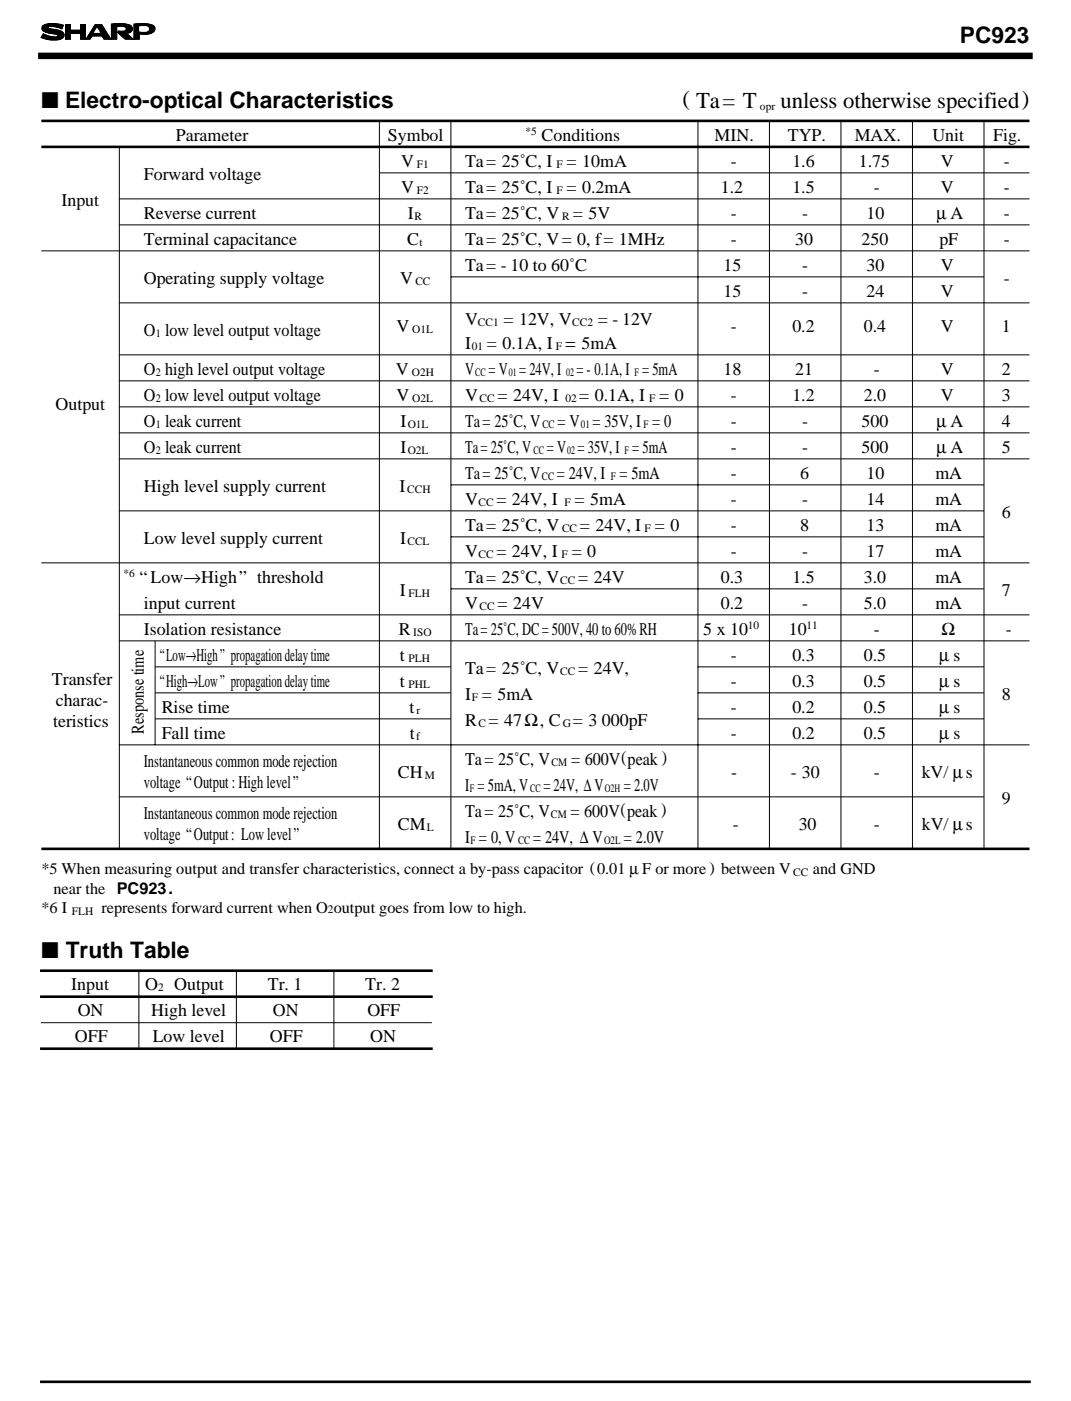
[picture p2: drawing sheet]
<svg xmlns="http://www.w3.org/2000/svg" width="165mm" height="216mm" viewBox="0 0 165 216" stroke-linecap="round" stroke-linejoin="round" font-family="sans-serif">
<defs><g id="words">
<g font-size="3.5">
<text x="147.7" y="6.7">PC923</text>
<text x="6.4" y="16.7">■ Electro-optical Characteristics</text>
<text x="105" y="16.3">( Ta= T</text>
<text x="120.1" y="16.7">unless otherwise specified)</text>
<text x="6.4" y="147.4">■ Truth Table</text>
</g>
<g font-size="2.7">
<text x="27" y="21.6">Parameter</text>
<text x="59.7" y="21.6">Symbol</text>
<text x="83.3" y="21.6">Conditions</text>
<text x="109.9" y="21.6">MIN.</text>
<text x="121.2" y="21.6">TYP.</text>
<text x="131.5" y="21.6">MAX.</text>
<text x="143.4" y="21.6">Unit</text>
<text x="152.8" y="21.6">Fig.</text>
<text x="22.1" y="27.6">Forward voltage</text>
<text x="61.7" y="25.6">V</text>
<text x="61.7" y="29.6">V</text>
<text x="71.5" y="25.6">Ta= 25˚C, I</text>
<text x="71.5" y="29.6">Ta= 25˚C, I</text>
<text x="87.2" y="25.6">= 10mA</text>
<text x="87.2" y="29.6">= 0.2mA</text>
<text x="110.9" y="29.6">1.2</text>
<text x="112.4" y="25.6">-</text>
<text x="121.9" y="29.6">1.5</text>
<text x="121.9" y="25.6">1.6</text>
<text x="132.1" y="25.6">1.75</text>
<text x="134.4" y="29.6">-</text>
<text x="144.7" y="29.6">V</text>
<text x="144.7" y="25.6">V</text>
<text x="154.4" y="29.6">-</text>
<text x="154.4" y="25.6">-</text>
<text x="9.5" y="31.6">Input</text>
<text x="22.1" y="33.6">Reverse current</text>
<text x="62.8" y="33.6">I</text>
<text x="71.5" y="33.6">Ta= 25˚C, V</text>
<text x="88.1" y="33.6">= 5V</text>
<text x="112.4" y="33.6">-</text>
<text x="123.4" y="33.6">-</text>
<text x="133.3" y="33.6">10</text>
<text x="144" y="33.6">µ A</text>
<text x="154.4" y="33.6">-</text>
<text x="22.1" y="37.6">Terminal capacitance</text>
<text x="62.6" y="37.6">C</text>
<text x="71.5" y="37.6">Ta= 25˚C, V= 0, f= 1MHz</text>
<text x="71.5" y="41.6">Ta= - 10 to 60˚C</text>
<text x="111.3" y="41.6">15</text>
<text x="112.4" y="37.6">-</text>
<text x="122.3" y="37.6">30</text>
<text x="123.4" y="41.6">-</text>
<text x="132.5" y="37.6">250</text>
<text x="133.3" y="41.6">30</text>
<text x="144.5" y="37.6">pF</text>
<text x="144.7" y="41.6">V</text>
<text x="154.4" y="37.6">-</text>
<text x="22.1" y="43.6">Operating supply voltage</text>
<text x="61.5" y="43.6">V</text>
<text x="111.3" y="45.6">15</text>
<text x="123.4" y="45.6">-</text>
<text x="133.3" y="45.6">24</text>
<text x="144.7" y="45.6">V</text>
<text x="154.4" y="43.6">-</text>
<text x="22.1" y="51.6">O low level output voltage</text>
<text x="61" y="51.1">V</text>
<text x="71.5" y="53.7">I</text>
<text x="71.6" y="50">V</text>
<text x="74.9" y="53.7">= 0.1A, I</text>
<text x="77.5" y="50">= 12V, V</text>
<text x="87" y="53.6">= 5mA</text>
<text x="92" y="50">= - 12V</text>
<text x="112.4" y="51.1">-</text>
<text x="121.9" y="51.1">0.2</text>
<text x="132.9" y="51.1">0.4</text>
<text x="144.7" y="51.1">V</text>
<text x="154.1" y="51.1">1</text>
<text x="22.1" y="57.6">O high level output voltage</text>
<text x="60.9" y="57.6">V</text>
<text x="71.5" y="57.6">V</text>
<text x="75.1" y="57.6">= V = 24V, I</text>
<text x="88.7" y="57.6">= - 0.1A, I</text>
<text x="98.8" y="57.6">= 5mA</text>
<text x="111.3" y="57.6">18</text>
<text x="122.3" y="57.6">21</text>
<text x="134.4" y="57.6">-</text>
<text x="144.7" y="57.6">V</text>
<text x="154.1" y="57.6">2</text>
<text x="8.5" y="63.1">Output</text>
<text x="22.1" y="61.6">O low level output voltage</text>
<text x="22.1" y="65.6">O leak current</text>
<text x="61" y="61.6">V</text>
<text x="61.6" y="65.6">I</text>
<text x="71.5" y="61.6">V</text>
<text x="71.5" y="65.6">Ta= 25˚C, V</text>
<text x="76.5" y="61.6">= 24V, I</text>
<text x="85.7" y="65.6">= V</text>
<text x="89.1" y="61.6">= 0.1A, I</text>
<text x="91.1" y="65.6">= 35V, I = 0</text>
<text x="101.4" y="61.6">= 0</text>
<text x="112.4" y="61.6">-</text>
<text x="112.4" y="65.6">-</text>
<text x="121.9" y="61.6">1.2</text>
<text x="123.4" y="65.6">-</text>
<text x="132.5" y="65.6">500</text>
<text x="132.9" y="61.6">2.0</text>
<text x="144" y="65.6">µ A</text>
<text x="144.7" y="61.6">V</text>
<text x="154.1" y="65.6">4</text>
<text x="154.1" y="61.6">3</text>
<text x="22.1" y="69.6">O leak current</text>
<text x="61.6" y="69.6">I</text>
<text x="71.5" y="69.6">Ta= 25˚C, V</text>
<text x="84.1" y="69.6">= V = 35V, I</text>
<text x="97.3" y="69.6">= 5mA</text>
<text x="112.4" y="69.6">-</text>
<text x="123.4" y="69.6">-</text>
<text x="132.5" y="69.6">500</text>
<text x="144" y="69.6">µ A</text>
<text x="154.1" y="69.6">5</text>
<text x="22.1" y="75.6">High level supply current</text>
<text x="61.4" y="75.6">I</text>
<text x="71.5" y="73.6">Ta= 25˚C, V</text>
<text x="71.5" y="77.6">V</text>
<text x="76.4" y="77.6">= 24V, I</text>
<text x="85.6" y="73.6">= 24V, I</text>
<text x="88.4" y="77.6">= 5mA</text>
<text x="95.3" y="73.6">= 5mA</text>
<text x="112.4" y="73.6">-</text>
<text x="112.4" y="77.6">-</text>
<text x="123.1" y="73.6">6</text>
<text x="123.4" y="77.6">-</text>
<text x="133.3" y="73.6">10</text>
<text x="133.3" y="77.6">14</text>
<text x="143.9" y="73.6">mA</text>
<text x="143.9" y="77.6">mA</text>
<text x="22.1" y="83.6">Low level supply current</text>
<text x="61.6" y="83.6">I</text>
<text x="71.5" y="81.6">Ta= 25˚C, V</text>
<text x="89.2" y="81.6">= 24V, I</text>
<text x="100.7" y="81.6">= 0</text>
<text x="112.4" y="81.6">-</text>
<text x="123.1" y="81.6">8</text>
<text x="133.3" y="81.6">13</text>
<text x="143.9" y="81.6">mA</text>
<text x="154.1" y="79.6">6</text>
<text x="21.5" y="89.6">“ Low→High” threshold</text>
<text x="71.5" y="89.6">Ta= 25˚C, V</text>
<text x="71.5" y="85.6">V</text>
<text x="76.4" y="85.6">= 24V, I</text>
<text x="87.9" y="85.6">= 0</text>
<text x="89" y="89.6">= 24V</text>
<text x="110.9" y="89.6">0.3</text>
<text x="112.4" y="85.6">-</text>
<text x="121.9" y="89.6">1.5</text>
<text x="123.4" y="85.6">-</text>
<text x="132.9" y="89.6">3.0</text>
<text x="133.3" y="85.6">17</text>
<text x="143.9" y="85.6">mA</text>
<text x="143.9" y="89.6">mA</text>
<text x="22.1" y="93.6">input current</text>
<text x="61.5" y="91.6">I</text>
<text x="71.5" y="93.6">V</text>
<text x="76.5" y="93.6">= 24V</text>
<text x="110.9" y="93.6">0.2</text>
<text x="123.4" y="93.6">-</text>
<text x="132.9" y="93.6">5.0</text>
<text x="143.9" y="93.6">mA</text>
<text x="154.1" y="91.6">7</text>
<text x="22.1" y="97.6">Isolation resistance</text>
<text x="24.6" y="101.7">“Low→High” propagation delay time</text>
<text x="61.3" y="97.6">R</text>
<text x="61.5" y="101.6">t</text>
<text x="71.5" y="97.6">Ta= 25˚C, DC= 500V, 40 to 60%RH</text>
<text x="108.2" y="97.6">5 x 10</text>
<text x="112.4" y="101.6">-</text>
<text x="121.3" y="97.6">10</text>
<text x="121.9" y="101.6">0.3</text>
<text x="132.9" y="101.6">0.5</text>
<text x="134.4" y="97.6">-</text>
<text x="144.5" y="101.6">µ s</text>
<text x="144.8" y="97.6">Ω</text>
<text x="154.7" y="97.6">-</text>
<text x="8" y="105.4">Transfer</text>
<text x="24.6" y="105.6">“High→Low” propagation delay time</text>
<text x="61.5" y="105.6">t</text>
<text x="71.5" y="103.6">Ta= 25˚C, V</text>
<text x="71.5" y="107.6">I = 5mA</text>
<text x="89" y="103.6">= 24V,</text>
<text x="112.4" y="105.6">-</text>
<text x="121.9" y="105.6">0.3</text>
<text x="132.9" y="105.6">0.5</text>
<text x="144.5" y="105.6">µ s</text>
<text x="154.1" y="107.6">8</text>
<text x="8.2" y="111.9">teristics</text>
<text x="8.6" y="108.6">charac-</text>
<text x="22.1" y="112.9" transform="rotate(-90 22.1 112.9)">Response time</text>
<text x="24.9" y="109.6">Rise time</text>
<text x="24.9" y="113.6">Fall time</text>
<text x="63" y="109.6">t</text>
<text x="63.1" y="113.6">t</text>
<text x="71.5" y="111.6">R = 47Ω, C = 3 000pF</text>
<text x="112.4" y="109.6">-</text>
<text x="112.4" y="113.6">-</text>
<text x="121.9" y="109.6">0.2</text>
<text x="121.9" y="113.6">0.2</text>
<text x="132.9" y="109.6">0.5</text>
<text x="132.9" y="113.6">0.5</text>
<text x="144.5" y="109.6">µ s</text>
<text x="144.5" y="113.6">µ s</text>
<text x="22.1" y="118">Instantaneous common mode rejection</text>
<text x="61.2" y="119.6">CH</text>
<text x="71.5" y="117.6">Ta= 25˚C, V</text>
<text x="87.8" y="117.6">= 600V(peak )</text>
<text x="112.5" y="119.6">-</text>
<text x="121.6" y="119.6">- 30</text>
<text x="134.4" y="119.6">-</text>
<text x="141.8" y="119.6">kV/ µs</text>
<text x="22.1" y="121.3">voltage “Output : High level”</text>
<text x="71.5" y="121.6">I = 5mA, V</text>
<text x="71.5" y="125.6">Ta= 25˚C, V</text>
<text x="83.6" y="121.6">= 24V, ∆ V</text>
<text x="87.7" y="125.6">= 600V(peak )</text>
<text x="96" y="121.6">= 2.0V</text>
<text x="154.1" y="123.6">9</text>
<text x="22.1" y="126">Instantaneous common mode rejection</text>
<text x="22.1" y="129.3">voltage “Output: Low level”</text>
<text x="61.2" y="127.6">CM</text>
<text x="71.5" y="129.6">I = 0, V</text>
<text x="82" y="129.6">= 24V, ∆ V</text>
<text x="96" y="129.6">= 2.0V</text>
<text x="112.7" y="127.6">-</text>
<text x="122.9" y="127.6">30</text>
<text x="134.4" y="127.6">-</text>
<text x="141.8" y="127.6">kV/ µs</text>
<text x="11" y="152.4">Input</text>
<text x="22.3" y="152.4">O</text>
<text x="26.8" y="152.4">Output</text>
<text x="41.2" y="152.4">Tr. 1</text>
<text x="56.2" y="152.4">Tr. 2</text>
<text x="11.5" y="160.4">OFF</text>
<text x="12" y="156.4">ON</text>
<text x="23.3" y="156.4">High level</text>
<text x="23.5" y="160.4">Low level</text>
<text x="41.5" y="160.4">OFF</text>
<text x="42" y="156.4">ON</text>
<text x="56.5" y="156.4">OFF</text>
<text x="57" y="160.4">ON</text>
</g>
<g font-size="2.5">
<text x="6.4" y="134.5">*5 When measuring output and transfer characteristics, connect a by-pass capacitor (0.01 µ F or more ) between V</text>
<text x="8.2" y="137.5">near the PC923.</text>
<text x="125" y="134.5">and GND</text>
<text x="6.4" y="140.5">*6 I</text>
<text x="15.6" y="140.5">represents forward current when O output goes from low to high.</text>
</g>
<g font-size="1.8">
<text x="116.9" y="16.9">opr</text>
<text x="80.8" y="20.7">*5</text>
<text x="64.1" y="25.8">F1</text>
<text x="64.1" y="29.8">F2</text>
<text x="85.6" y="25.8">F</text>
<text x="85.6" y="29.8">F</text>
<text x="63.7" y="33.8">R</text>
<text x="86.5" y="33.8">R</text>
<text x="64.5" y="37.8">t</text>
<text x="63.9" y="43.8">CC</text>
<text x="24" y="51.8">1</text>
<text x="63.4" y="51.3">O1L</text>
<text x="72.6" y="53.8">01</text>
<text x="73.5" y="50.2">CC1</text>
<text x="85.5" y="53.8">F</text>
<text x="88" y="50.2">CC2</text>
<text x="24" y="57.8">2</text>
<text x="63.4" y="57.8">O2H</text>
<text x="73.1" y="57.8">CC</text>
<text x="78.3" y="57.8">01</text>
<text x="87.1" y="57.8">02</text>
<text x="97.6" y="57.8">F</text>
<text x="24" y="61.8">2</text>
<text x="24" y="65.8">1</text>
<text x="62.7" y="65.8">O1L</text>
<text x="63.4" y="61.8">O2L</text>
<text x="73.8" y="61.8">CC</text>
<text x="83.5" y="65.8">CC</text>
<text x="87" y="61.8">02</text>
<text x="89.4" y="65.8">01</text>
<text x="99" y="65.8">F</text>
<text x="99.8" y="61.8">F</text>
<text x="24" y="69.8">2</text>
<text x="62.7" y="69.8">O2L</text>
<text x="82.1" y="69.8">CC</text>
<text x="87.3" y="69.8">02</text>
<text x="96.1" y="69.8">F</text>
<text x="62.6" y="75.8">CCH</text>
<text x="73.6" y="77.8">CC</text>
<text x="83.4" y="73.8">CC</text>
<text x="86.8" y="77.8">F</text>
<text x="94" y="73.8">F</text>
<text x="62.7" y="83.8">CCL</text>
<text x="86.5" y="81.8">CC</text>
<text x="99.2" y="81.8">F</text>
<text x="19" y="88.7">*6</text>
<text x="73.6" y="85.8">CC</text>
<text x="86.2" y="89.8">CC</text>
<text x="86.4" y="85.8">F</text>
<text x="62.8" y="91.8">FLH</text>
<text x="73.8" y="93.8">CC</text>
<text x="62.8" y="101.8">PLH</text>
<text x="63.6" y="97.8">ISO</text>
<text x="115.1" y="96.7">10</text>
<text x="124.1" y="96.7">11</text>
<text x="62.8" y="105.8">PHL</text>
<text x="72.6" y="107.8">F</text>
<text x="86.2" y="103.8">CC</text>
<text x="64" y="113.8">f</text>
<text x="64" y="109.8">r</text>
<text x="73.6" y="111.8">C</text>
<text x="86.6" y="111.8">G</text>
<text x="65.3" y="119.8">M</text>
<text x="84.8" y="117.8">CM</text>
<text x="72.3" y="121.8">F</text>
<text x="81.5" y="121.8">CC</text>
<text x="84.7" y="125.8">CM</text>
<text x="93" y="121.8">O2H</text>
<text x="65.6" y="127.8">L</text>
<text x="72.4" y="129.8">F</text>
<text x="79.7" y="129.8">CC</text>
<text x="92.9" y="129.8">O2L</text>
<text x="122" y="134.8">CC</text>
<text x="11" y="140.8">FLH</text>
<text x="50.4" y="140.5">2</text>
<text x="24.3" y="152.5">2</text>
</g>
</g></defs>
<path d="M6.4 8.6h152" fill="none" stroke="#000" stroke-width="1"/>
<path d="M6.4 18.6h152M6.4 22.6h152M6.4 130.6h152M6.4 149.3h60M6.4 153.3h60M6.4 161.3h60M6.4 212.6h152" fill="none" stroke="#000" stroke-width=".4"/>
<g fill="none" stroke="#000" stroke-width=".15">
<path d="M6.5 4.1a3.2 3.2 0 0 1 2.9-.3l.3 .1-.2 .5-.7-.2-1-.1h-.3l-.1 .1 .3 .2a4.5 4.5 0 0 1 2 .6 .73 .73 0 0 1 0 .8 .73 .73 0 0 1-.8 .3h-1l-1.6-.3 .4-.6a3.2 3.2 0 0 0 2.2 .4 .32 .32 0 0 0-.4-.4 3.6 3.6 0 0 1-2-.6zM10.1 3.8h.7v.9h1.6v-.9h.8v2.2h-.8v-.8h-1.6v.8h-.7zM14.6 3.8h1l1.4 2.2h-1l-.3-.5h-1.6l-.3 .5h-.5zM14.9 4.3l.5 .7h-.9zM17.1 3.7a6.4 6.4 0 0 1 2.9 .2 .69 .69 0 0 1 .3 .9 .69 .69 0 0 1-.9 .3l1.1 .9h-1.2l-1.2-1 .2-.2h.2a.96 .96 0 0 0 .9-.2 .67 .67 0 0 0-.9-.6l-.6 .1v1.9h-.8zM20.6 3.7a6.4 6.4 0 0 1 2.9 .2 .7 .7 0 0 1 .3 .8 .7 .7 0 0 1-.7 .5l-1 .1-.7-.1v.8h-.8zM21.4 4.1h1.1a.41 .41 0 0 1 .4 .5l-.5 .3-1-.1zM58.4 18.6v112M69.4 18.6v112M107.4 18.6v112M118.4 18.6v112M129.4 18.6v112"/>
<path d="M140.4 18.6v112M151.4 18.6v112M6.4 38.6h152M18.4 30.6h140M18.4 34.6h140M18.4 22.6v108M58.4 26.6h100M18.4 46.6h140M18.4 54.6h140M18.4 58.6h140M69.4 42.6h82M18.4 62.6h140"/>
<path d="M18.4 66.6h140M18.4 70.6h140M18.4 78.6h133M69.4 74.6h82M6.4 86.6h152M18.4 94.6h140M18.4 98.6h140M23.9 98.6v16M69.4 90.6h82M69.4 82.6h82M18.4 114.6h140M23.9 102.6h45.5"/>
<path d="M23.9 106.6h45.5M23.9 110.6h45.5M107.4 102.6h44M107.4 106.6h44M107.4 110.6h44M18.4 122.6h133M6.4 157.3h60M21.4 149.3v12M36.4 149.3v12M51.4 149.3v12"/>
</g>
<path d="M6.5 4.1a3.2 3.2 0 0 1 2.9-.3l.3 .1-.2 .5-.7-.2-1-.1h-.3l-.1 .1 .3 .2a4.5 4.5 0 0 1 2 .6 .73 .73 0 0 1 0 .8 .73 .73 0 0 1-.8 .3h-1l-1.6-.3 .4-.6a3.2 3.2 0 0 0 2.2 .4 .32 .32 0 0 0-.4-.4 3.6 3.6 0 0 1-2-.6zM10.1 3.8h.7v.9h1.6v-.9h.8v2.2h-.8v-.8h-1.6v.8h-.7zM14.6 3.8h1l1.4 2.2h-1l-.3-.5h-1.6l-.3 .5h-.5zM17.1 3.7a6.4 6.4 0 0 1 2.9 .2 .69 .69 0 0 1 .3 .9 .69 .69 0 0 1-.9 .3l1.1 .9h-1.2l-1.2-1 .2-.2h.2a.96 .96 0 0 0 .9-.2 .67 .67 0 0 0-.9-.6l-.6 .1v1.9h-.8zM20.6 3.7a6.4 6.4 0 0 1 2.9 .2 .7 .7 0 0 1 .3 .8 .7 .7 0 0 1-.7 .5l-1 .1-.7-.1v.8h-.8z" fill="#000"/>
<g fill="#fff">
<path d="M21.4 4.1h1.1a.41 .41 0 0 1 .4 .5l-.5 .3-1-.1z"/>
<path d="M14.9 4.3l.5 .7h-.9z"/>
</g>
<use href="#words"/>
</svg>
